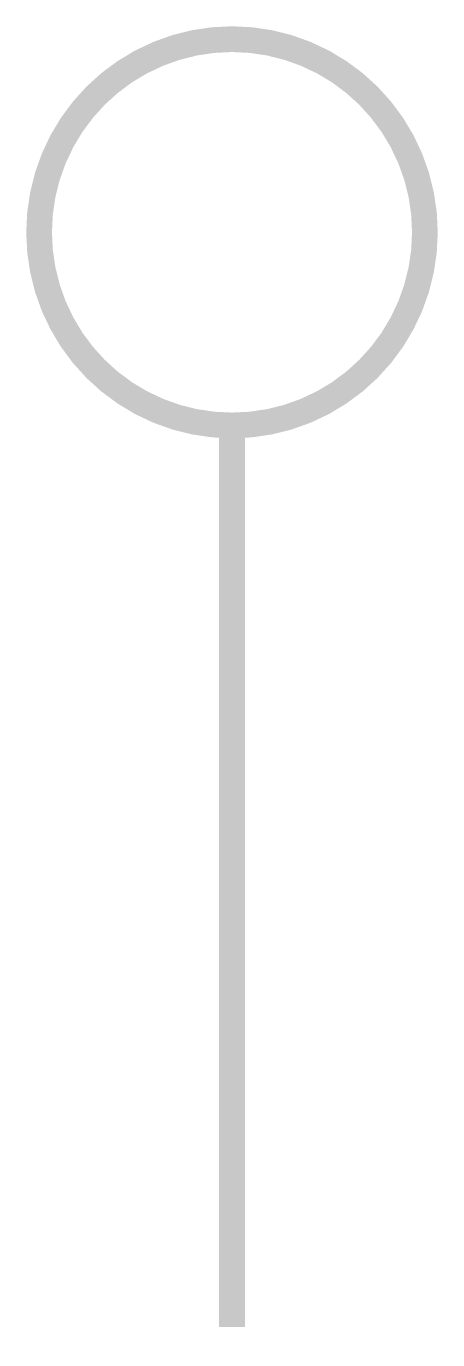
# Model space of a CAD drawing. Header units: millimetres. Extents: x -1.6 to 1.6, y -0.1 to 10.1.
import ezdxf

# ---------------------------------------------------------------- set-up
doc = ezdxf.new("R2010")
doc.units = ezdxf.units.MM

msp = doc.modelspace()

# ---------------------------------------------------------------- linework, layer by layer
at = {"const_width": 0.2}
msp.add_lwpolyline([(-1.5, 8.5, 1), (1.5, 8.5, 1)], format="xyb", close=True, dxfattribs=at)
msp.add_lwpolyline([(0, 0), (0, 7)], dxfattribs=at)

doc.saveas('drawing.dxf')
